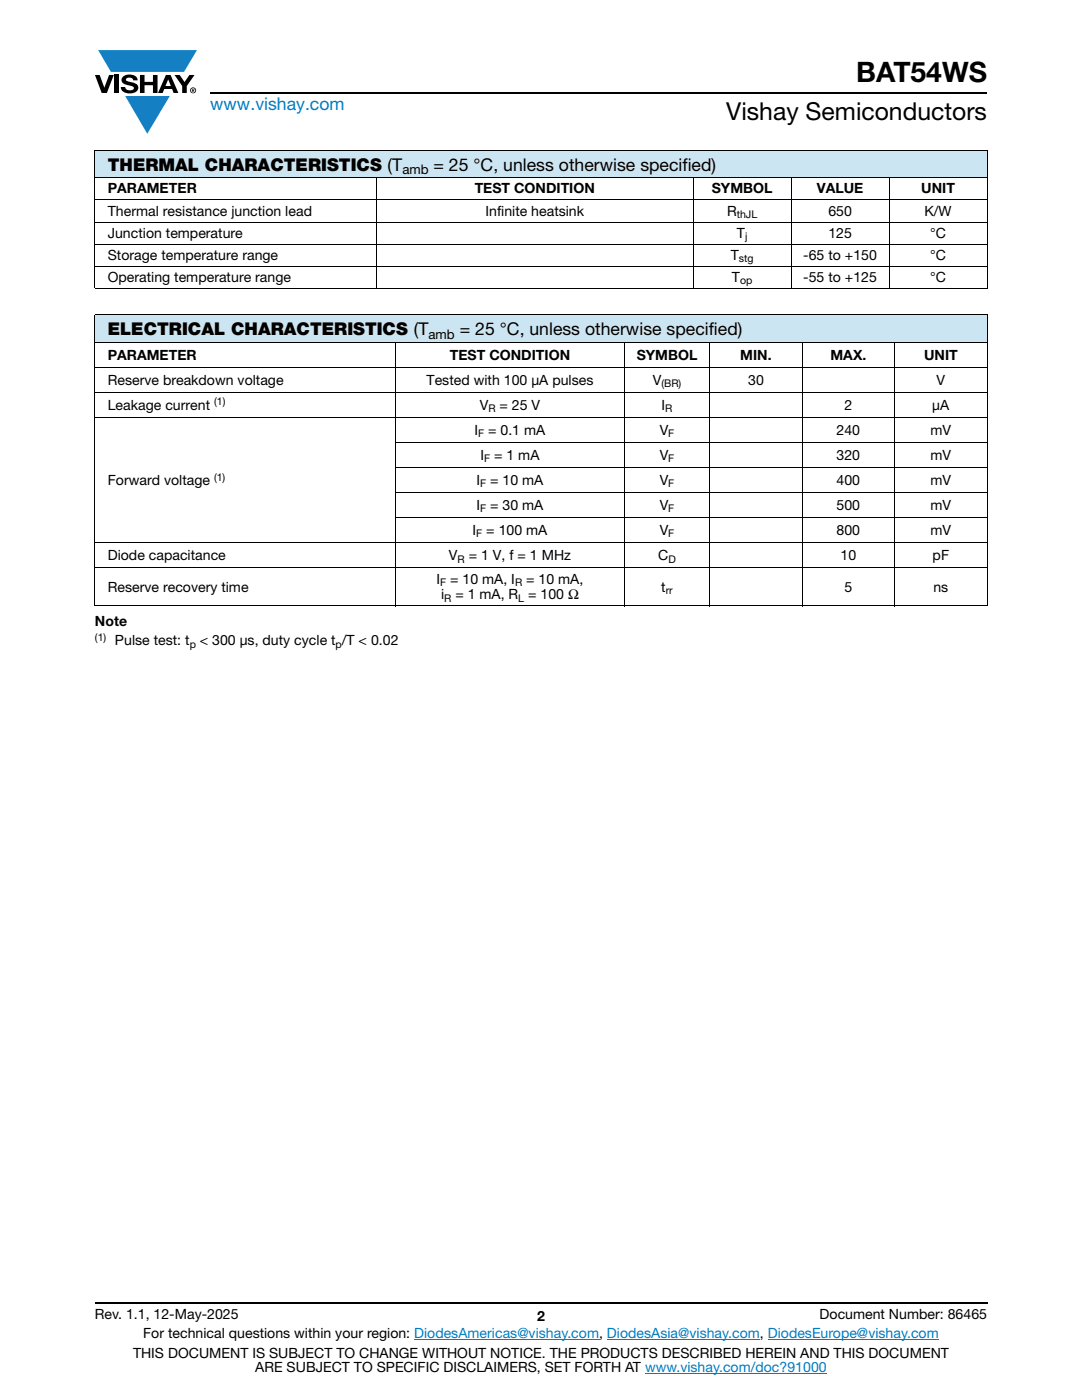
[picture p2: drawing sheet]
<svg xmlns="http://www.w3.org/2000/svg" width="216mm" height="279mm" viewBox="0 0 216 279" stroke-linecap="round" stroke-linejoin="round" font-family="sans-serif">
<defs><g id="words">
<text font-size="5.6" x="170.8" y="16.4">BAT54WS</text>
<text font-size="4.9" x="144.9" y="24">Vishay Semiconductors</text>
<text font-size="3.5" fill="#007ec4" x="42" y="21.9">www.vishay.com</text>
<g font-size="3.5">
<text x="21.5" y="34.1">THERMAL CHARACTERISTICS (T</text>
<text x="86.5" y="34.1">= 25 °C, unless otherwise specified)</text>
<text x="21.5" y="67">ELECTRICAL CHARACTERISTICS (T</text>
<text x="91.7" y="67">= 25 °C, unless otherwise specified)</text>
</g>
<g font-size="2.8">
<text x="21.5" y="38.6">PARAMETER</text>
<text x="94.7" y="38.6">TEST CONDITION</text>
<text x="142" y="38.6">SYMBOL</text>
<text x="163" y="38.6">VALUE</text>
<text x="183.8" y="38.6">UNIT</text>
<text x="21.5" y="43">Thermal resistance junction lead</text>
<text x="21.5" y="47.4">Junction temperature</text>
<text x="96.9" y="43">Infinite heatsink</text>
<text x="145.1" y="43">R</text>
<text x="147" y="47.4">T</text>
<text x="165.3" y="43">650</text>
<text x="165.3" y="47.4">125</text>
<text x="184.5" y="43">K/W</text>
<text x="185.6" y="47.4">°C</text>
<text x="21.5" y="51.8">Storage temperature range</text>
<text x="145.8" y="51.8">T</text>
<text x="160.3" y="51.8">-65 to +150</text>
<text x="185.6" y="51.8">°C</text>
<text x="21.5" y="56.3">Operating temperature range</text>
<text x="146.1" y="56.3">T</text>
<text x="160.3" y="56.3">-55 to +125</text>
<text x="185.6" y="56.3">°C</text>
<text x="21.5" y="71.8">PARAMETER</text>
<text x="89.8" y="71.8">TEST CONDITION</text>
<text x="127" y="71.8">SYMBOL</text>
<text x="147.7" y="71.8">MIN.</text>
<text x="165.7" y="71.8">MAX.</text>
<text x="184.4" y="71.8">UNIT</text>
<text x="21.5" y="76.8">Reserve breakdown voltage</text>
<text x="85.1" y="76.8">Tested with 100 μA pulses</text>
<text x="130.2" y="76.8">V</text>
<text x="149.3" y="76.8">30</text>
<text x="186.9" y="76.8">V</text>
<text x="21.5" y="81.7">Leakage current</text>
<text x="95.7" y="81.7">V</text>
<text x="99.7" y="81.7">= 25 V</text>
<text x="132" y="81.7">I</text>
<text x="168.5" y="81.7">2</text>
<text x="186" y="81.7">μA</text>
<text x="94.7" y="86.7">I</text>
<text x="97.4" y="86.7">= 0.1 mA</text>
<text x="131.6" y="86.7">V</text>
<text x="166.9" y="86.7">240</text>
<text x="185.7" y="86.7">mV</text>
<text x="95.9" y="91.8">I</text>
<text x="98.6" y="91.8">= 1 mA</text>
<text x="131.6" y="91.8">V</text>
<text x="166.9" y="91.8">320</text>
<text x="185.7" y="91.8">mV</text>
<text x="21.5" y="96.8">Forward voltage</text>
<text x="95.1" y="96.8">I</text>
<text x="95.1" y="101.7">I</text>
<text x="97.8" y="96.8">= 10 mA</text>
<text x="97.8" y="101.7">= 30 mA</text>
<text x="131.6" y="96.8">V</text>
<text x="131.6" y="101.7">V</text>
<text x="166.9" y="96.8">400</text>
<text x="166.9" y="101.7">500</text>
<text x="185.7" y="96.8">mV</text>
<text x="185.7" y="101.7">mV</text>
<text x="94.3" y="106.7">I</text>
<text x="97" y="106.7">= 100 mA</text>
<text x="131.6" y="106.7">V</text>
<text x="166.9" y="106.7">800</text>
<text x="185.7" y="106.7">mV</text>
<text x="21.5" y="111.8">Diode capacitance</text>
<text x="89.6" y="111.8">V</text>
<text x="93.5" y="111.8">= 1 V, f = 1 MHz</text>
<text x="131.3" y="111.8">C</text>
<text x="167.7" y="111.8">10</text>
<text x="186.1" y="111.8">pF</text>
<text x="21.5" y="118">Reserve recovery time</text>
<text x="87.1" y="116.5">I</text>
<text x="88" y="119.6">i</text>
<text x="89.8" y="116.5">= 10 mA, I</text>
<text x="90.9" y="119.6">= 1 mA, R = 100 Ω</text>
<text x="105" y="116.5">= 10 mA,</text>
<text x="132" y="118">t</text>
<text x="168.5" y="118">5</text>
<text x="186.2" y="118">ns</text>
<text x="18.9" y="124.9">Note</text>
<text x="22.9" y="128.8">Pulse test: t</text>
<text x="39.9" y="128.8">&lt; 300 μs, duty cycle t /T &lt; 0.02</text>
<text x="18.9" y="263.3">Rev. 1.1, 12-May-2025</text>
<text x="107.2" y="263.6">2</text>
<text x="163.6" y="263.3">Document Number: 86465</text>
<text x="28.6" y="267.1">For technical questions within your region: DiodesAmericas@vishay.com, DiodesAsia@vishay.com, DiodesEurope@vishay.com</text>
<text x="26.5" y="271">THIS DOCUMENT IS SUBJECT TO CHANGE WITHOUT NOTICE. THE PRODUCTS DESCRIBED HEREIN AND THIS DOCUMENT</text>
<text x="50.9" y="273.8">ARE SUBJECT TO SPECIFIC DISCLAIMERS, SET FORTH AT www.vishay.com/doc?91000</text>
</g>
<g font-size="2.6">
<text x="80.3" y="34.8">amb</text>
<text x="85.5" y="67.6">amb</text>
</g>
<g font-size="2.1">
<text x="147" y="43.5">thJL</text>
<text x="148.7" y="47.9">j</text>
<text x="147.4" y="52.3">stg</text>
<text x="147.7" y="56.8">op</text>
<text x="132" y="77.3">(BR)</text>
<text x="42.7" y="80.9">(1)</text>
<text x="97.5" y="82.3">R</text>
<text x="132.7" y="82.3">R</text>
<text x="95.4" y="87.2">F</text>
<text x="133.3" y="87.2">F</text>
<text x="42.7" y="95.9">(1)</text>
<text x="96.6" y="92.3">F</text>
<text x="133.3" y="92.3">F</text>
<text x="95.8" y="97.3">F</text>
<text x="133.3" y="97.3">F</text>
<text x="95" y="107.3">F</text>
<text x="95.8" y="102.3">F</text>
<text x="133.3" y="102.3">F</text>
<text x="133.3" y="107.3">F</text>
<text x="91.3" y="112.3">R</text>
<text x="133.4" y="112.3">D</text>
<text x="87.8" y="117">F</text>
<text x="102.8" y="117">R</text>
<text x="132.8" y="118.6">rr</text>
<text x="88.6" y="120.1">R</text>
<text x="103.4" y="120.1">L</text>
<text x="18.9" y="128">(1)</text>
<text x="37.8" y="129.3">p</text>
<text x="67" y="129.3">p</text>
</g>
</g></defs>
<g fill="#147fc3">
<path d="M19.6 10h19.7l-2.6 4.3h-1.1h-13.5z"/>
<path d="M25 19.2h8.9l-4.5 7.5z"/>
</g>
<g fill="#000">
<path d="M18.9 15h1l.9 2.5 1-2.5h.9l-1.4 3.6h-1zM22.9 15h.9v3.6h-.9zM24.6 15.3a2.1 2.1 0 0 1 2.8 .3l.1 .4h-.9a.79 .79 0 0 0-.7-.5 .79 .79 0 0 0-.8 .4l.3 .3 1 .2a1.08 1.08 0 0 1 1.2 1 1.08 1.08 0 0 1-1.1 1.2 1.73 1.73 0 0 1-2.4-1.2h.9a.96 .96 0 0 0 .8 .6 .96 .96 0 0 0 .9-.4 1.31 1.31 0 0 0-1.2-.6 1.03 1.03 0 0 1-1.1-.6 1.03 1.03 0 0 1 .2-1.1zM27.9 15h.9v1.3h1.7v-1.3h.9v3.6h-.9v-1.6h-1.7v1.6h-.9zM34.8 15h1.1l.9 1.4 1-1.4h1l-1.5 2.2v1.4h-.9v-1.4z"/>
<path d="M33.6 15.9l.5 1.3h-1.1zM33.1 15l-1.6 3.6h1l.3-.8h1.5l.3 .8h1l-1.6-3.6z"/>
<path d="M38.4 17.8h.2v.2h-.2zM38.3 17.7v.7h.1v-.3l.4 .3-.2-.3 .2-.2-.1-.2z"/>
<path d="M38.1 18a.46 .46 0 0 1 .9 0 .46 .46 0 0 1-.9 0zM37.9 18a.6 .6 0 0 0 1.2 0 .6 .6 0 0 0-1.2 0z"/>
</g>
<path d="M42 18.6h155M18.9 260h178.1" fill="none" stroke="#000" stroke-width=".36"/>
<path d="M82.6 267.3h36.9M121.1 267.3h30.5M128.7 274h36.3M153.2 267.3h34.1" fill="none" stroke="#007ec4" stroke-width=".2"/>
<g fill="#cce5f3">
<path d="M18.9 30h178.1v5.5h-178.1z"/>
<path d="M18.9 62.8h178.1v5.5h-178.1z"/>
</g>
<g fill="none" stroke="#000" stroke-width=".2">
<path d="M18.9 30h178.1M18.9 35.5h178.1M18.9 39.9h178.1M18.9 30.1v27.4M75.1 35.4v22.2M138.3 35.4v22.2M157.9 35.4v22.2M177.4 35.4v22.2M197 30.1v27.4M18.9 44.3h178.1M18.9 48.7h178.1M18.9 53.1h178.1"/>
<path d="M18.9 57.6h178.1M18.9 62.8h178.1M18.9 68.3h178.1M18.9 73.3h178.1M18.9 78.3h178.1M18.9 62.9v57.9M79 68.2v52.8M124.6 68.2v52.8M141.6 68.2v52.8M160.1 68.2v52.8M178.5 68.2v52.8M197 62.9v57.9"/>
<path d="M18.9 83.3h178.1M78.8 88.3h118.2M78.8 93.3h118.2M78.8 98.3h118.2M18.9 108.3h178.1M18.9 113.3h178.1M78.8 103.3h118.2M18.9 120.9h178.1"/>
</g>
<use href="#words"/>
</svg>
